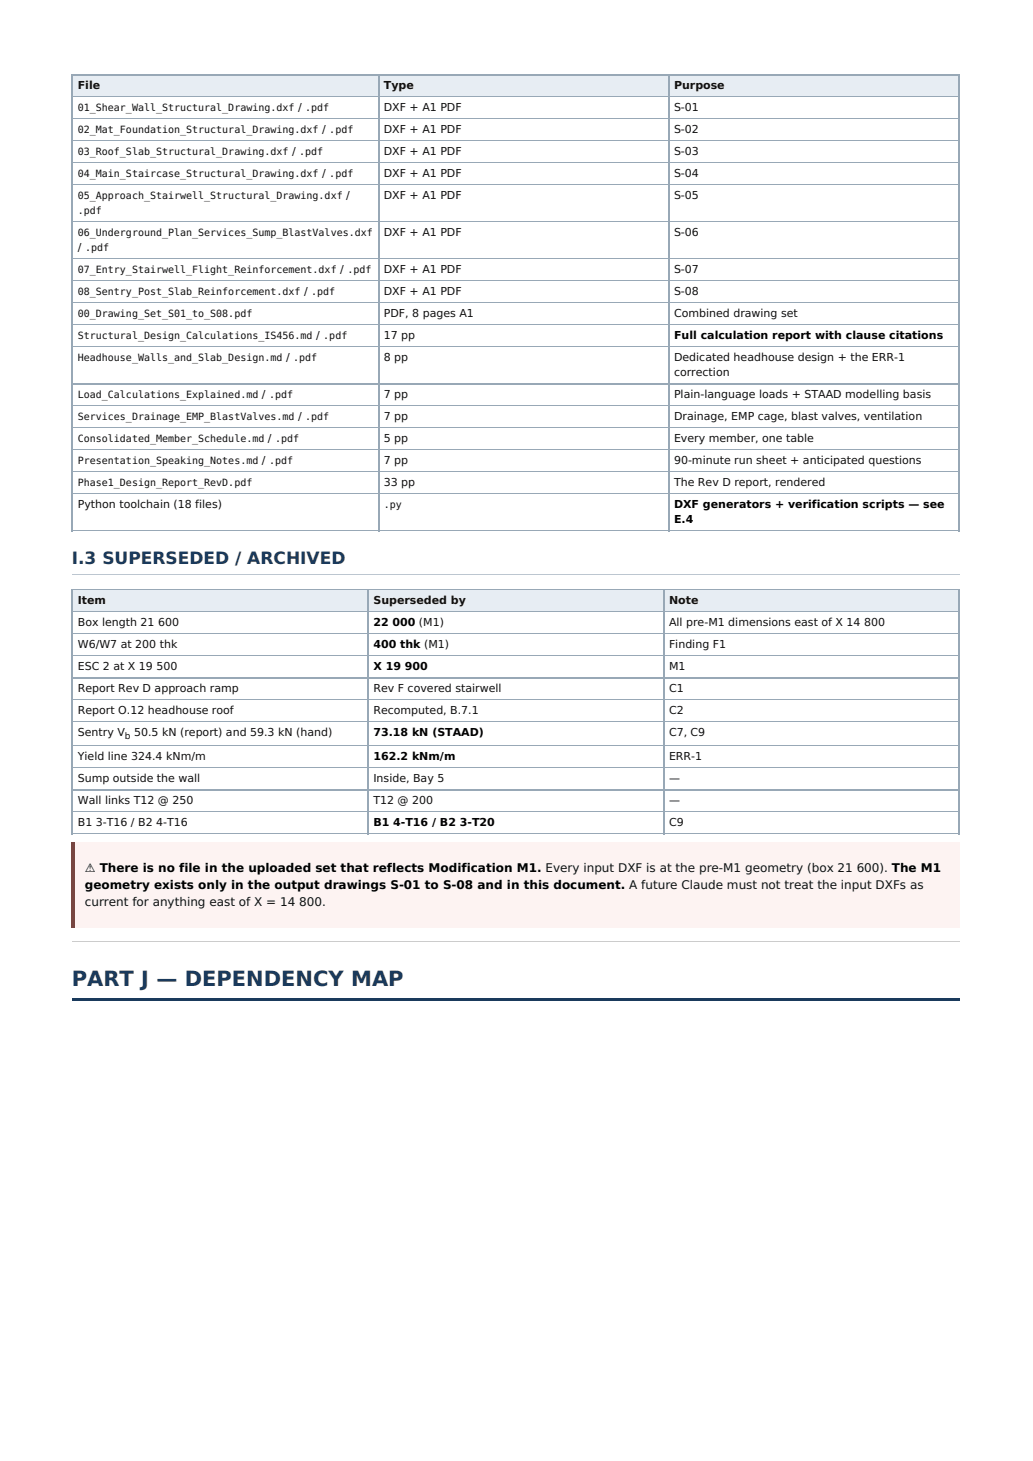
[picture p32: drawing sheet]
<svg xmlns="http://www.w3.org/2000/svg" width="210mm" height="297mm" viewBox="0 0 210 297" stroke-linecap="round" stroke-linejoin="round" font-family="sans-serif">
<defs><g id="words">
<text font-size="4.3" fill="#1a3a5c" x="14.6" y="200.6">PART J — DEPENDENCY MAP</text>
<text font-size="3.5" fill="#1a3a5c" x="14.6" y="114.7">I.3 SUPERSEDED / ARCHIVED</text>
<g font-size="2.4">
<text x="17.2" y="177.4">⚠ There is no file in the uploaded set that reflects Modification M1. Every input DXF is at the pre-M1 geometry (box 21</text>
<text x="17.2" y="180.8">geometry exists only in the output drawings S-01 to S-08 and in this document. A future Claude must not treat the input DXFs as</text>
</g>
<g font-size="2.4" fill="#111">
<text x="174.1" y="177.4">600). The M1</text>
<text x="17.2" y="184.3">current for anything east of X = 14</text>
<text x="60.8" y="184.3">800.</text>
</g>
<g font-size="2.2" fill="#111">
<text x="15.8" y="18.1">File</text>
<text x="78" y="18.1">Type</text>
<text x="78" y="22.6">DXF + A1 PDF</text>
<text x="137" y="18.1">Purpose</text>
<text x="137" y="22.6">S-01</text>
<text x="78" y="27.1">DXF + A1 PDF</text>
<text x="137" y="27.1">S-02</text>
<text x="78" y="31.6">DXF + A1 PDF</text>
<text x="137" y="31.6">S-03</text>
<text x="78" y="36">DXF + A1 PDF</text>
<text x="78" y="40.5">DXF + A1 PDF</text>
<text x="137" y="36">S-04</text>
<text x="137" y="40.5">S-05</text>
<text x="15.8" y="51.1">/ .pdf</text>
<text x="78" y="48">DXF + A1 PDF</text>
<text x="137" y="48">S-06</text>
<text x="78" y="55.6">DXF + A1 PDF</text>
<text x="137" y="55.6">S-07</text>
<text x="78" y="60">DXF + A1 PDF</text>
<text x="78" y="64.5">PDF, 8 pages A1</text>
<text x="137" y="60">S-08</text>
<text x="137" y="64.5">Combined drawing set</text>
<text x="78" y="69">17 pp</text>
<text x="78" y="73.4">8 pp</text>
<text x="137" y="73.4">Dedicated headhouse design + the ERR-1</text>
<text x="137" y="76.5">correction</text>
<text x="78" y="81">7 pp</text>
<text x="137" y="81">Plain-language loads + STAAD modelling basis</text>
<text x="78" y="85.4">7 pp</text>
<text x="78" y="89.9">5 pp</text>
<text x="137" y="85.4">Drainage, EMP cage, blast valves, ventilation</text>
<text x="137" y="89.9">Every member, one table</text>
<text x="78" y="94.4">7 pp</text>
<text x="137" y="94.4">90-minute run sheet + anticipated questions</text>
<text x="78" y="98.9">33 pp</text>
<text x="137" y="98.9">The Rev D report, rendered</text>
<text x="15.8" y="103.3">Python toolchain (18 files)</text>
<text x="15.8" y="122.9">Item</text>
<text x="75.9" y="122.9">Superseded by</text>
<text x="135.9" y="122.9">Note</text>
<text x="15.8" y="127.3">Box length 21</text>
<text x="15.8" y="131.8">W6/W7 at 200 thk</text>
<text x="32.1" y="127.3">600</text>
<text x="135.9" y="127.3">All pre-M1 dimensions east of X 14</text>
<text x="135.9" y="131.8">Finding F1</text>
<text x="175.6" y="127.3">800</text>
<text x="15.8" y="136.3">ESC 2 at X 19</text>
<text x="31.8" y="136.3">500</text>
<text x="135.9" y="136.3">M1</text>
<text x="15.8" y="140.8">Report Rev D approach ramp</text>
<text x="75.9" y="140.8">Rev F covered stairwell</text>
<text x="135.9" y="140.8">C1</text>
<text x="15.8" y="145.2">Report O.12 headhouse roof</text>
<text x="15.8" y="149.7">Sentry V</text>
<text x="27.2" y="149.7">50.5 kN (report) and 59.3 kN (hand)</text>
<text x="75.9" y="145.2">Recomputed, B.7.1</text>
<text x="135.9" y="145.2">C2</text>
<text x="135.9" y="149.7">C7, C9</text>
<text x="15.8" y="154.6">Yield line 324.4 kNm/m</text>
<text x="135.9" y="154.6">ERR-1</text>
<text x="15.8" y="159.1">Sump outside the wall</text>
<text x="75.9" y="159.1">Inside, Bay 5</text>
<text x="135.9" y="159.1">—</text>
<text x="15.8" y="163.5">Wall links T12 @ 250</text>
<text x="75.9" y="163.5">T12 @ 200</text>
<text x="135.9" y="163.5">—</text>
<text x="15.8" y="168">B1</text>
<text x="19.5" y="168">3-T16 / B2</text>
<text x="31.7" y="168">4-T16</text>
<text x="135.9" y="168">C9</text>
</g>
<g font-size="2.2">
<text x="137" y="69">Full calculation report with clause citations</text>
<text x="137" y="103.3">DXF generators + verification scripts — see</text>
<text x="137" y="106.4">E.4</text>
<text x="75.9" y="127.3">22</text>
<text x="75.9" y="131.8">400 thk (M1)</text>
<text x="79.8" y="127.3">000 (M1)</text>
<text x="75.9" y="136.3">X 19</text>
<text x="82.3" y="136.3">900</text>
<text x="75.9" y="149.7">73.18 kN (STAAD)</text>
<text x="75.9" y="154.6">162.2 kNm/m</text>
<text x="75.9" y="168">B1</text>
<text x="79.9" y="168">4-T16 / B2</text>
<text x="93.4" y="168">3-T20</text>
</g>
<g font-size="2" fill="#111">
<text x="15.8" y="22.6">01_Shear_Wall_Structural_Drawing.dxf / .pdf</text>
<text x="15.8" y="27.1">02_Mat_Foundation_Structural_Drawing.dxf / .pdf</text>
<text x="15.8" y="31.6">03_Roof_Slab_Structural_Drawing.dxf / .pdf</text>
<text x="15.8" y="36">04_Main_Staircase_Structural_Drawing.dxf / .pdf</text>
<text x="15.8" y="40.5">05_Approach_Stairwell_Structural_Drawing.dxf /</text>
<text x="15.8" y="43.6">.pdf</text>
<text x="15.8" y="48">06_Underground_Plan_Services_Sump_BlastValves.dxf</text>
<text x="15.8" y="55.6">07_Entry_Stairwell_Flight_Reinforcement.dxf / .pdf</text>
<text x="15.8" y="60">08_Sentry_Post_Slab_Reinforcement.dxf / .pdf</text>
<text x="15.8" y="64.5">00_Drawing_Set_S01_to_S08.pdf</text>
<text x="15.8" y="69">Structural_Design_Calculations_IS456.md / .pdf</text>
<text x="15.8" y="73.4">Headhouse_Walls_and_Slab_Design.md / .pdf</text>
<text x="15.8" y="81">Load_Calculations_Explained.md / .pdf</text>
<text x="15.8" y="85.4">Services_Drainage_EMP_BlastValves.md / .pdf</text>
<text x="15.8" y="89.9">Consolidated_Member_Schedule.md / .pdf</text>
<text x="15.8" y="94.4">Presentation_Speaking_Notes.md / .pdf</text>
<text x="15.8" y="98.9">Phase1_Design_Report_RevD.pdf</text>
<text x="78" y="103.3">.py</text>
</g>
<text font-size="1.8" fill="#111" x="25.4" y="150.3">b</text>
</g></defs>
<g fill="#e7edf3">
<path d="M14.6 15.1h62.2v4.5h-62.2z"/>
<path d="M76.8 15.1h59v4.5h-59z"/>
<path d="M135.8 15.1h59v4.5h-59z"/>
</g>
<g fill="none" stroke="#98a8b6" stroke-width=".2">
<path d="M14.6 19.7h180.4M14.6 15.2h180.4M14.7 15.1v92.9M76.9 15.1v92.9M135.9 15.1v92.9M194.9 15.1v92.9M14.6 37.6h180.4M14.6 33.1h180.4M14.6 28.6h180.4M14.6 24.1h180.4M14.6 57.1h180.4M14.6 52.6h180.4"/>
<path d="M14.6 45.1h180.4M14.6 78h180.4M14.6 70.5h180.4M14.6 66h180.4M14.6 61.6h180.4M14.6 95.9h180.4M14.6 91.4h180.4M14.6 87h180.4M14.6 82.5h180.4M14.6 100.4h180.4M14.6 107.9h180.4"/>
</g>
<path d="M14.6 116.9h180.4" fill="none" stroke="#b9c6d2" stroke-width=".2"/>
<g fill="#e7edf3">
<path d="M14.6 119.8h60v4.5h-60z"/>
<path d="M74.6 119.8h60.2v4.5h-60.2z"/>
<path d="M134.8 119.8h60v4.5h-60z"/>
</g>
<g fill="none" stroke="#98a8b6" stroke-width=".2">
<path d="M14.6 119.9h180.4M14.7 119.8v49.8M74.7 119.8v49.8M134.9 119.8v49.8M194.9 119.8v49.8M14.6 137.8h180.4M14.6 133.3h180.4M14.6 128.9h180.4M14.6 124.4h180.4M14.6 156.1h180.4M14.6 151.6h180.4M14.6 146.8h180.4"/>
<path d="M14.6 142.3h180.4M14.6 165.1h180.4M14.6 169.5h180.4M14.6 160.6h180.4"/>
</g>
<path d="M14.6 171.3h180.4v17.3h-180.4z" fill="#fdf3f2"/>
<path d="M14.6 171.3h.6v17.3h-.6z" fill="#c0392b"/>
<path d="M14.6 191.5h180.4" fill="none" stroke="#ccc" stroke-width=".2"/>
<path d="M14.6 203.2h180.4" fill="none" stroke="#1a3a5c" stroke-width=".41"/>
<use href="#words"/>
</svg>
